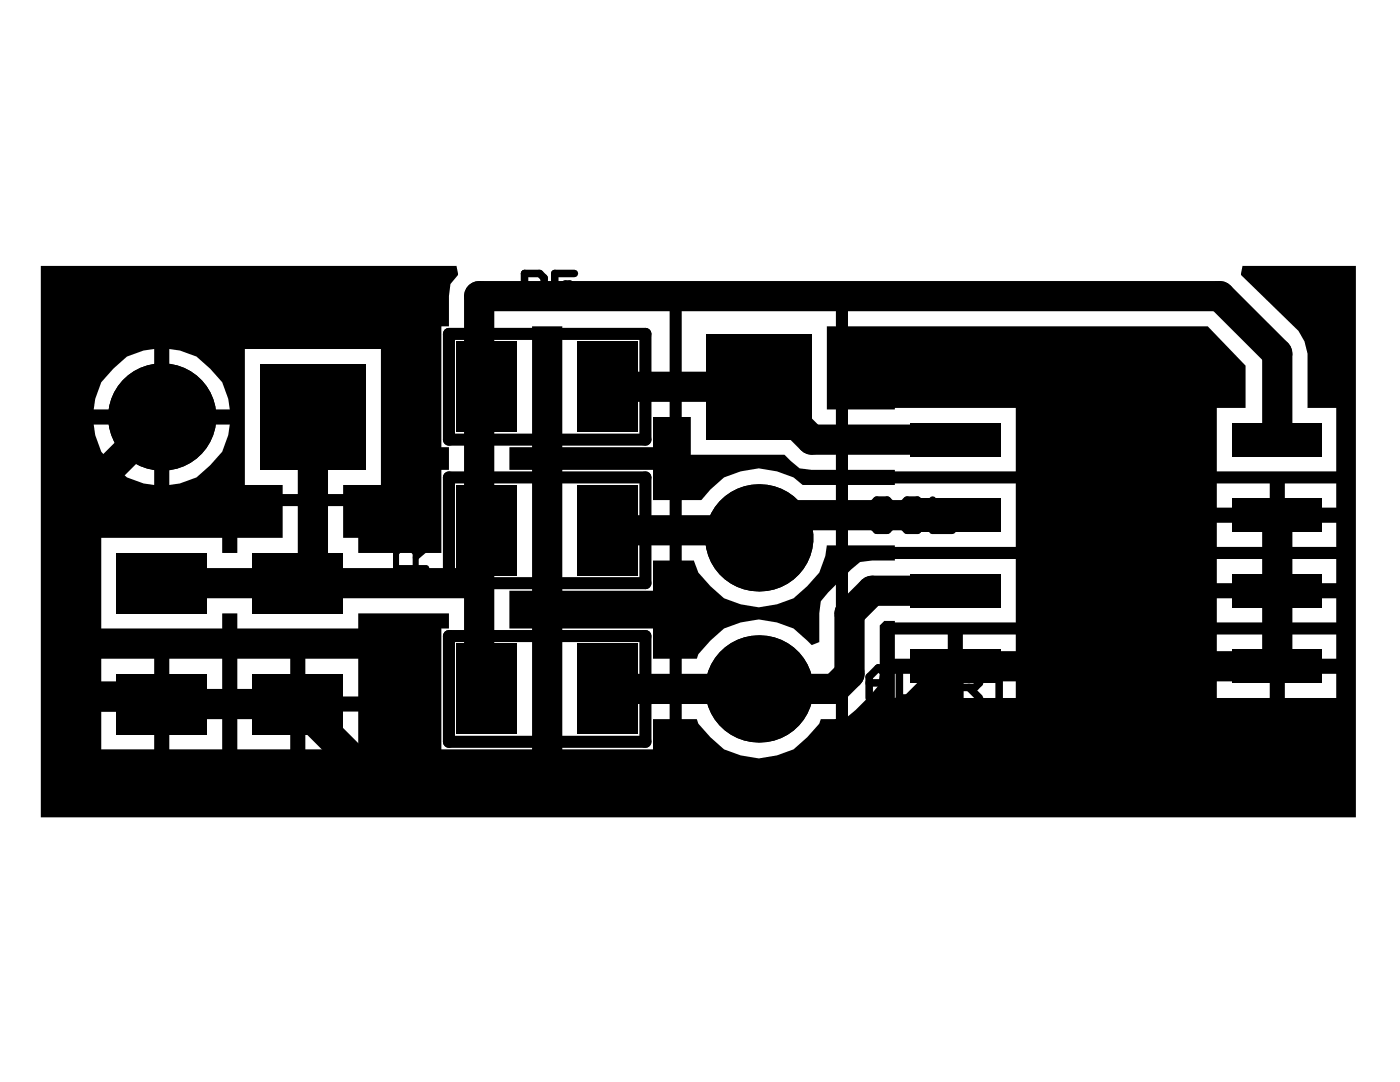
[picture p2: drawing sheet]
<svg xmlns="http://www.w3.org/2000/svg" width="279mm" height="216mm" viewBox="0 0 279 216" stroke-linecap="round" stroke-linejoin="round" font-family="sans-serif">
<g fill="#000">
<path d="M8.1 53.1h83l.3 1.8-1.5 1.8-.3 2.4v6h-1.5v24.1h1.5v4.6h-1.5v16.5h-16.6v-3h-3v-10.5h7.5v-27.2h-27.1v27.2h7.5v10.5h-9v3h-3.1v-3h-24.1v18.1h24.1v-3h3.1v3h24.1v-3h18.1v3h-1.5v24.1h18.1v-24.1h-4.5v-7.5h4.5v-24.1h-4.5v-4.6h4.5v-24.1h6v24.1h18.1v-6h7.6v7.5h18.7l3 2.8 2.4 .3h16.6v.3h24.1v-12.7h-24.1v.3h-13.6v-16.6h76l7.6 7.9v8.4h-5.8v12.7h23.9v-12.7h-5.8v-10.9l-.6-2.4-1.2-2.1-11.4-11.1v-.3l.3-1.5h22.6v110h-262.5zM33.8 69.6v12.1h12.1l-.3-2.1-1.3-3.3-2.4-2.7-2.7-2.5-3.3-1.2zM22.6 73.6l-2.4 2.7-1.2 3.3-.3 2.1h12.1v-12.1l-2.1 .3-3.4 1.2zM33.8 84.7v12.1l2.1-.3 3.3-1.2 2.7-2.4 2.4-2.8 1.3-3.3 .3-2.1zM18.7 84.7l.3 2.1 1.2 3.3 2.4 2.8 2.7 2.4 3.4 1.2 2.1 .3v-12.1zM112.2 93.8v24.1h18.1v-6.1h8.2l.9 2.5 2.4 2.7 2.7 2.4 3.3 1.2 3.6 .6 3.7-.6 3.3-1.2 2.7-2.4 2.4-2.7 1.2-3.4 .3-2.1h13.6v.3h24.1v-12.6h-24.1v.3h-18.4l-1.8-1.5-3.3-1.2-3.7-.6-3.6 .6-3.3 1.2-2.7 2.4-1.8 2.1h-9.7v-6zM256.4 96.5v4.8h10.3v-4.8zM242.8 96.5v4.8h10.6v-4.8zM256.4 104.3v4.8h10.3v-4.8zM242.8 104.3v4.8h10.6v-4.8zM256.4 111.5v4.9h10.3v-4.9zM242.8 111.5v4.9h10.6v-4.9zM256.4 119.4v4.8h10.3v-4.8zM242.8 119.4v4.8h10.6v-4.8zM112.2 125.4v24.1h18.1v-6h8.8l.3 .9 2.4 2.7 2.7 2.4 3.3 1.2 3.6 .6 3.7-.6 3.3-1.2 2.7-2.4 2.4-2.7 .3-.9h2.7l2.4-.3 1.8-1.5 3.1-3 1.5-1.8 .3-2.4v-9.7l.9-.9h2.1v.3h24.1v-12.7h-24.1v.3h-4.5l-2.5 .3-1.8 1.6-4.5 4.5-1.5 1.8-.3 2.4v5.7l-1.5 .6-3.6-3.3-3.3-1.2-3.7-.6-3.6 .6-3.3 1.2-2.7 2.4-2.4 2.7-.3 .9h-8.8v-6zM256.4 126.6v4.8h10.3v-4.8zM242.8 126.6v4.8h10.6v-4.8zM192.2 126.6v4.8h10.5v-4.8zM178.6 126.6v4.8h10.5v-4.8zM60.9 131.4v7.6h10.6v-7.6zM47.4 131.4v7.6h10.5v-7.6zM33.8 131.4v7.6h10.5v-7.6zM20.2 131.4v7.6h10.6v-7.6zM256.4 134.5v4.8h10.3v-4.8zM242.8 134.5v4.8h10.6v-4.8zM192.2 134.5v4.8h10.5v-4.8zM178.6 134.5v4.8h10.5v-4.8zM60.9 142v7.5h10.6v-7.5zM47.4 142v7.5h10.5v-7.5zM33.8 142v7.5h10.5v-7.5zM20.2 142v7.5h10.6v-7.5z"/>
<circle cx="32.3" cy="83.2" r="10.7"/>
<circle cx="151.4" cy="107.3" r="10.7"/>
<circle cx="81.1" cy="133.5" r=".75"/>
<circle cx="151.4" cy="137.5" r="10.7"/>
</g>
<g fill="#000">
<path d="M140.9 66.6h21.1v21.1h-21.1z" fill-rule="evenodd"/>
<path d="M140.9 66.6h21.1v21.1h-21.1z" fill-rule="evenodd"/>
<path d="M51.9 72.7h21.1v21.1h-21.1z" fill-rule="evenodd"/>
<path d="M51.9 72.7h21.1v21.1h-21.1z" fill-rule="evenodd"/>
<path d="M91.1 68.1h12.1v18.1h-12.1z" fill-rule="evenodd"/>
<path d="M115.2 68.1h12.1v18.1h-12.1z" fill-rule="evenodd"/>
<path d="M181.6 99.5h18.1v6.6h-18.1z" fill-rule="evenodd"/>
<path d="M181.6 84.4h18.1v6.6h-18.1z" fill-rule="evenodd"/>
<path d="M245.9 99.5h17.8v6.6h-17.8z" fill-rule="evenodd"/>
<path d="M245.9 84.4h17.8v6.6h-17.8z" fill-rule="evenodd"/>
<path d="M23.2 110.3h18.1v12.1h-18.1z" fill-rule="evenodd"/>
<path d="M50.4 110.3h18.1v12.1h-18.1z" fill-rule="evenodd"/>
<path d="M91.1 96.8h12.1v18.1h-12.1z" fill-rule="evenodd"/>
<path d="M115.2 96.8h12.1v18.1h-12.1z" fill-rule="evenodd"/>
<path d="M181.6 114.6h18.1v6.6h-18.1z" fill-rule="evenodd"/>
<path d="M245.9 114.6h17.8v6.6h-17.8z" fill-rule="evenodd"/>
<path d="M23.2 134.5h18.1v12h-18.1z" fill-rule="evenodd"/>
<path d="M50.4 134.5h18.1v12h-18.1z" fill-rule="evenodd"/>
<path d="M181.6 129.6h18.1v6.7h-18.1z" fill-rule="evenodd"/>
<path d="M245.9 129.6h17.8v6.7h-17.8z" fill-rule="evenodd"/>
<path d="M91.1 128.4h12.1v18.1h-12.1z" fill-rule="evenodd"/>
<path d="M115.2 128.4h12.1v18.1h-12.1z" fill-rule="evenodd"/>
</g>
<path d="M121.3 77.2h30.1l10.6 10.5h28.7M32.3 83.2l-16.6 16.6v39.2h15.1l1.5 1.5h27.1l16.6 16.6h90.5l24.2-24.2h64.2v-30.1M62.4 83.2v30.2l-3 3M254.9 87.7v-17.2l-11.5-11.4h-147.8v76.9M32.3 116.4h63.3M121.3 105.8h28.6M190.7 117.9h-16.6l-4.6 4.5v12.1l-3 3h-45.2M190.7 102.8h-34.7l-4.6 4.5" fill="none" stroke="#000" stroke-width="6"/>
<path d="M15.7 66.6h63.3v33.2h-63.3zM89.6 66.6h39.2v21.1h-39.2zM134.8 60.6h33.2v93.4h-33.2zM89.6 95.3h39.2v21.1h-39.2zM226.3 80.2a3.6 3.6 0 0 1-3.7 3.6 3.6 3.6 0 0 1-3.6-3.6h-9.6v60.3h26.5v-60.3h-9.3M89.6 126.9h39.2v21.1h-39.2z" fill="none" stroke="#000" stroke-width="2.4"/>
<path d="M24.7 128.4h15.1M51.9 128.4h15.1" fill="none" stroke="#000" stroke-width="3.6"/>
<g fill="none" stroke="#000" stroke-width="1.5">
<path d="M27.2 57l-1-.9h-2.1l-.9 .9v4.2l.9 .9h2.1l1-.9v-2.1h-1.9M33.2 56.1v6l-3.9-6v6M35.3 56.1h3l.9 .9v4.2l-.9 .9h-3zM54.9 56.1v3.9l2.1 2.1 1.8-2.1v-3.9M64.9 57l-.9-.9h-2.2l-.9 .9v4.2l.9 .9h2.2l.9-.9M70.9 57l-.9-.9h-2.1l-.9 .9v4.2l.9 .9h2.1l.9-.9M104.7 58.5h3l.9-.9v-2.1l-.9-.9h-3v6M106.8 58.5l1.8 2.1M114.6 54.6h-3.9v3l2.1-.9h.9l.9 .9v2.1l-.9 .9h-2.1l-.9-.9M176.5 72.1l-.9-1h-2.1l-.9 1v1.2l.9 .9h2.1l.9 .9v1.2l-.9 .9h-2.1l-.9-.9M178.6 71.1h3l.9 1v4.2l-.9 .9h-3zM184.6 74.2h3.9"/>
<path d="M184.6 77.2v-3.9l2.1-2.2 1.8 2.2v3.9M186.1 99.8v6h4M219.3 97.4v3.9h3l-.9-2.1v-.9l.9-.9h2.1l.9 .9v2.1l-.9 .9M220.2 91.3l-.9 .9v2.2l.9 .9h4.2l.9-.9v-2.2l-.9-.9M178 100.7l-.9-.9h-2.1l-.9 .9v1.2l.9 .9h2.1l.9 .9v1.2l-.9 .9h-2.1l-.9-.9M184 100.7l-.9-.9h-2.1l-.9 .9v4.2l.9 .9h2.1l.9-.9M219.3 107.3v-3.9h.9l4.2 3.9h.9M223.2 113.4v-3.1l-.9-.9h-2.1l-.9 .9v3.1h6M225.3 115.5h-6l2.1 1.8-2.1 2.1h6M82.1 134.5l-1-1h-1.2l-.9 1v2.1l.9 .9M82.1 134.5l.9-1h1.2l.9 1v2.1l-.9 .9M82.1 134.5v.9"/>
<path d="M85.1 139.6l-2.1 1.8M173.5 139.3v-4.2l1.8-1.9 2.1 1.9v4.2M173.5 136.3h3.9M179.5 133.2v6.1h3.9M185.5 136.3h1.8M189.4 133.2h-3.9v6.1h3.9M191.6 137.2h3l.9-.9v-2.1l-.9-1h-3v6.1M193.4 137.2l2.1 2.1M197.6 133.2h3.9M199.4 133.2v6.1M219.3 121.5v3.9M219.3 123.3h6"/>
<path d="M30.2 155l-.9-1h-2.1l-1 1v4.2l1 .9h2.1l.9-.9M33.2 157.1l-.9-.9v-1.2l.9-1h2.1l.9 1v1.2l-.9 .9M33.2 157.1l-.9 .9v1.2l.9 .9h2.1l.9-.9v-1.2l-.9-.9M33.2 157.1h2.1M58.8 155l-.9-1h-2.1l-.9 1v4.2l.9 .9h2.1l.9-.9M64.9 157.1h-3.1l-.9-.9v-1.2l.9-1h2.2l.9 1v4.2l-.9 .9h-2.2l-.9-.9M83 143.5v-3l-.9-.9h-2.2l-.9 .9v3h6.1"/>
</g>
<path d="M82.1 103.4v3.9l-3.1-3h6.1M83 113.4v-3.1l-.9-.9h-2.2l-.9 .9v3.1h6.1M85.1 109.4l-2.1 1.8" fill="none" stroke="#000" stroke-width="1.2"/>
</svg>
